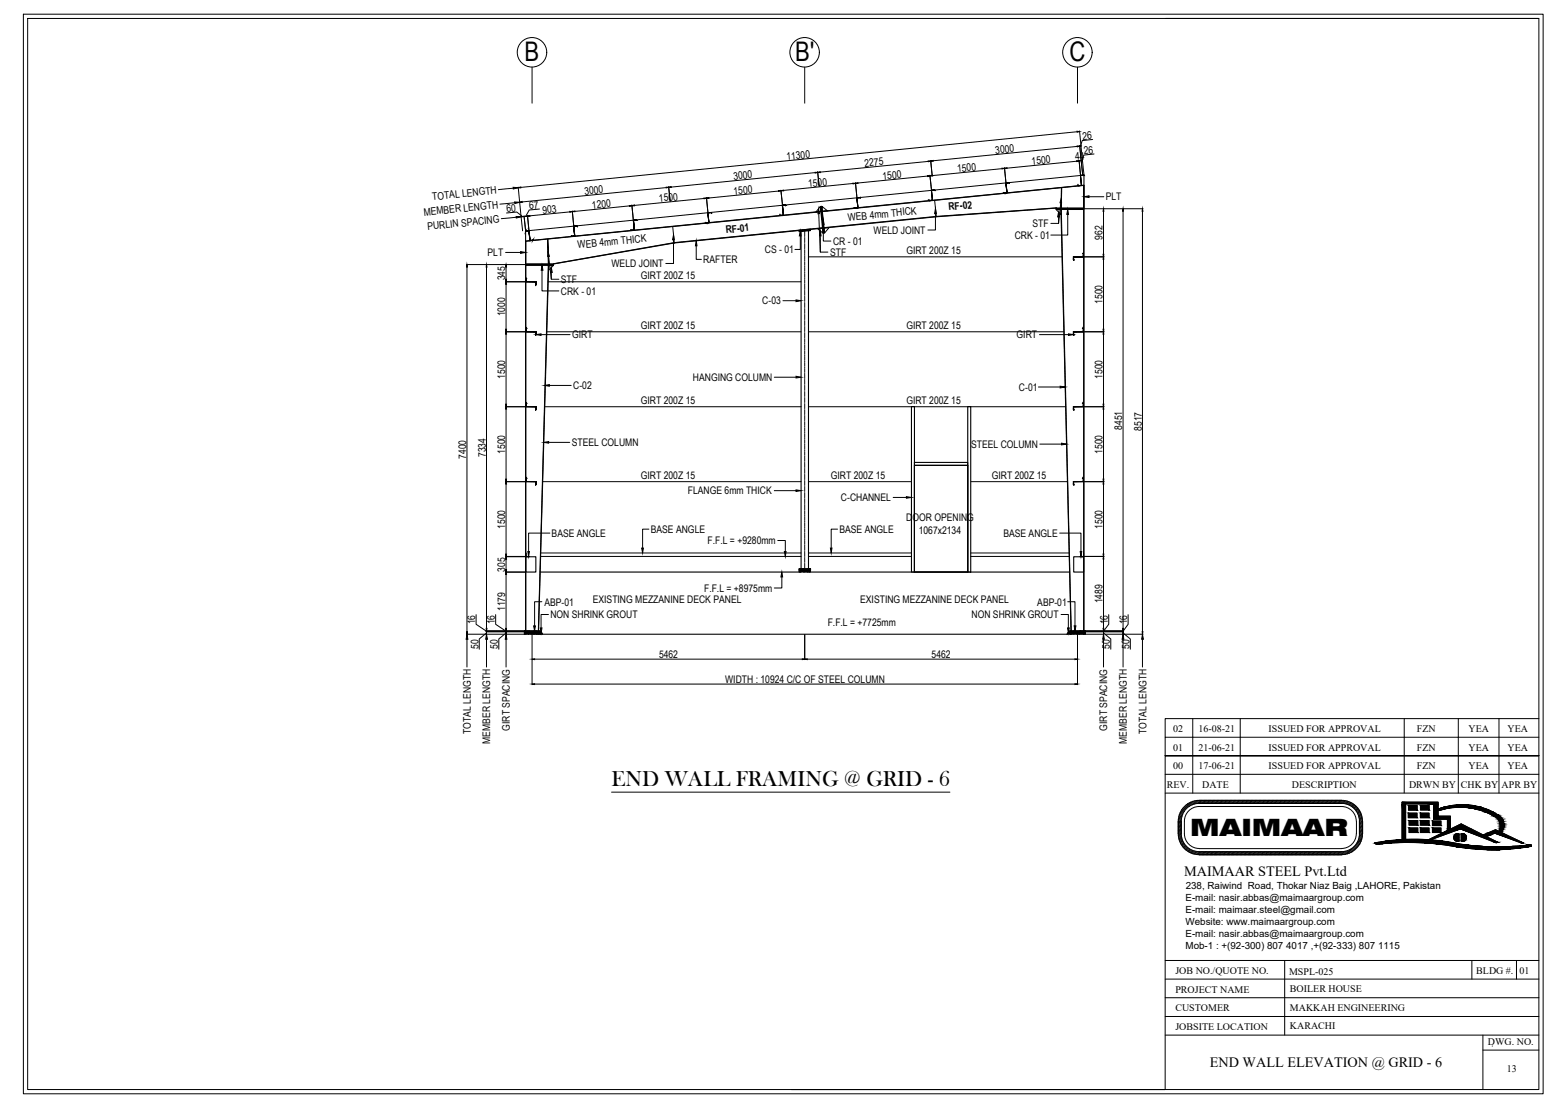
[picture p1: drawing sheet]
<svg xmlns="http://www.w3.org/2000/svg" width="420mm" height="297mm" viewBox="0 0 420 297" stroke-linecap="round" stroke-linejoin="round" font-family="sans-serif">
<defs><g id="words">
<g font-size="7.2">
<text x="140.9" y="16.3">B</text>
<text x="213.5" y="16.3">B'</text>
<text x="287.1" y="16.3">C</text>
</g>
<text font-size="6.4" x="319.5" y="224.2">MAIMAAR</text>
<text font-size="5.9" x="164.2" y="211">END WALL FRAMING @ GRID - 6</text>
<g font-size="3.8">
<text x="317.9" y="235.2">MAIMAAR STEEL Pvt.Ltd</text>
<text x="324.8" y="286.3">END WALL ELEVATION @ GRID - 6</text>
</g>
<g font-size="2.8">
<text x="267.3" y="41.2" transform="rotate(-6 267.3 41.2)">3000</text>
<text x="290.7" y="37.5" transform="rotate(-6 290.7 37.5)">26</text>
<text x="291.1" y="41.4" transform="rotate(-6 291.1 41.4)">26</text>
<text x="211.2" y="42.9" transform="rotate(-6 211.2 42.9)">11300</text>
<text x="232.2" y="44.7" transform="rotate(-6 232.2 44.7)">2275</text>
<text x="257.1" y="46.2" transform="rotate(-6 257.1 46.2)">1500</text>
<text x="277" y="44.2" transform="rotate(-6 277 44.2)">1500</text>
<text x="288.7" y="43.1" transform="rotate(-6 288.7 43.1)">44</text>
<text x="116.1" y="53.7" transform="rotate(-6 116.1 53.7)">TOTAL LENGTH</text>
<text x="157" y="52.3" transform="rotate(-6 157 52.3)">3000</text>
<text x="197" y="48.3" transform="rotate(-6 197 48.3)">3000</text>
<text x="197" y="52.2" transform="rotate(-6 197 52.2)">1500</text>
<text x="217.1" y="50.2" transform="rotate(-6 217.1 50.2)">1500</text>
<text x="237" y="48.2" transform="rotate(-6 237 48.2)">1500</text>
<text x="296.9" y="53.8">PLT</text>
<text x="113.8" y="57.9" transform="rotate(-6 113.8 57.9)">MEMBER LENGTH</text>
<text x="136.1" y="56.9" transform="rotate(-6 136.1 56.9)">60</text>
<text x="142.2" y="56.1" transform="rotate(-6 142.2 56.1)">67</text>
<text x="145.7" y="57.3" transform="rotate(-6 145.7 57.3)">903</text>
<text x="159" y="56" transform="rotate(-6 159 56)">1200</text>
<text x="177" y="54.2" transform="rotate(-6 177 54.2)">1500</text>
<text x="227.7" y="59.3" transform="rotate(-6 227.7 59.3)">WEB 4mm THICK</text>
<text x="254.7" y="56.5" transform="rotate(-6 254.7 56.5)">RF-02</text>
<text x="114.8" y="61.7" transform="rotate(-6 114.8 61.7)">PURLIN SPACING</text>
<text x="194.9" y="62.6" transform="rotate(-6 194.9 62.6)">RF-01</text>
<text x="223.7" y="65.7">CR - 01</text>
<text x="234.5" y="62.7">WELD JOINT</text>
<text x="272.4" y="64.1">CRK - 01</text>
<text x="277.2" y="61">STF</text>
<text x="296" y="64.3" transform="rotate(-90 296 64.3)">962</text>
<text x="130.9" y="68.7">PLT</text>
<text x="155.2" y="66.6" transform="rotate(-6 155.2 66.6)">WEB 4mm THICK</text>
<text x="164.2" y="71.7">WELD JOINT</text>
<text x="188.8" y="70.6">RAFTER</text>
<text x="205.4" y="67.9">CS - 01</text>
<text x="222.9" y="68.7">STF</text>
<text x="243.3" y="68.2">GIRT 200Z 15</text>
<text x="135.6" y="75.2" transform="rotate(-90 135.6 75.2)">345</text>
<text x="150.6" y="75.9">STF</text>
<text x="172.1" y="74.9">GIRT 200Z 15</text>
<text x="150.6" y="79.1">CRK - 01</text>
<text x="204.7" y="81.7">C-03</text>
<text x="296" y="81.6" transform="rotate(-90 296 81.6)">1500</text>
<text x="135.6" y="84.9" transform="rotate(-90 135.6 84.9)">1000</text>
<text x="172.1" y="88.3">GIRT 200Z 15</text>
<text x="243.3" y="88.3">GIRT 200Z 15</text>
<text x="153.6" y="90.8">GIRT</text>
<text x="272.9" y="90.8">GIRT</text>
<text x="135.6" y="101.7" transform="rotate(-90 135.6 101.7)">1500</text>
<text x="296" y="101.7" transform="rotate(-90 296 101.7)">1500</text>
<text x="153.9" y="104.4">C-02</text>
<text x="186" y="102.2">HANGING COLUMN</text>
<text x="273.6" y="104.9">C-01</text>
<text x="172.1" y="108.4">GIRT 200Z 15</text>
<text x="243.3" y="108.4">GIRT 200Z 15</text>
<text x="153.5" y="119.7">STEEL COLUMN</text>
<text x="301.3" y="115.4" transform="rotate(-90 301.3 115.4)">8451</text>
<text x="306.5" y="115.7" transform="rotate(-90 306.5 115.7)">8517</text>
<text x="125.2" y="123.1" transform="rotate(-90 125.2 123.1)">7400</text>
<text x="130.4" y="122.7" transform="rotate(-90 130.4 122.7)">7334</text>
<text x="135.6" y="121.8" transform="rotate(-90 135.6 121.8)">1500</text>
<text x="260.7" y="120.2">STEEL COLUMN</text>
<text x="296" y="121.8" transform="rotate(-90 296 121.8)">1500</text>
<text x="172.1" y="128.5">GIRT 200Z 15</text>
<text x="223.1" y="128.5">GIRT 200Z 15</text>
<text x="266.3" y="128.5">GIRT 200Z 15</text>
<text x="184.7" y="132.7">FLANGE 6mm THICK</text>
<text x="225.8" y="134.5">C-CHANNEL</text>
<text x="135.6" y="141.9" transform="rotate(-90 135.6 141.9)">1500</text>
<text x="174.7" y="143">BASE ANGLE</text>
<text x="225.4" y="143">BASE ANGLE</text>
<text x="243.3" y="139.9">DOOR OPENING</text>
<text x="246.6" y="143.2">1067x2134</text>
<text x="296" y="141.9" transform="rotate(-90 296 141.9)">1500</text>
<text x="148.1" y="144.1">BASE ANGLE</text>
<text x="190" y="146">F.F.L = +9280mm</text>
<text x="269.4" y="144.1">BASE ANGLE</text>
<text x="135.6" y="153.4" transform="rotate(-90 135.6 153.4)">305</text>
<text x="159.1" y="161.9">EXISTING MEZZANINE DECK PANEL</text>
<text x="189" y="158.7">F.F.L = +8975mm</text>
<text x="230.9" y="161.9">EXISTING MEZZANINE DECK PANEL</text>
<text x="296" y="161.9" transform="rotate(-90 296 161.9)">1489</text>
<text x="127.6" y="167.6" transform="rotate(-90 127.6 167.6)">16</text>
<text x="132.9" y="167.6" transform="rotate(-90 132.9 167.6)">16</text>
<text x="135.6" y="164" transform="rotate(-90 135.6 164)">1179</text>
<text x="146.1" y="162.5">ABP-01</text>
<text x="147.8" y="165.9">NON SHRINK GROUT</text>
<text x="222.2" y="168">F.F.L = +7725mm</text>
<text x="260.8" y="165.9">NON SHRINK GROUT</text>
<text x="278.5" y="162.5">ABP-01</text>
<text x="297.4" y="167.6" transform="rotate(-90 297.4 167.6)">16</text>
<text x="302.7" y="167.6" transform="rotate(-90 302.7 167.6)">16</text>
<text x="128.5" y="174.1" transform="rotate(-90 128.5 174.1)">50</text>
<text x="133.7" y="174.1" transform="rotate(-90 133.7 174.1)">50</text>
<text x="176.9" y="176.6">5462</text>
<text x="250.1" y="176.6">5462</text>
<text x="298" y="174.1" transform="rotate(-90 298 174.1)">50</text>
<text x="303.2" y="174.1" transform="rotate(-90 303.2 174.1)">50</text>
<text x="194.7" y="183.3">WIDTH : 10924 C/C OF STEEL COLUMN</text>
<text x="126.4" y="196.9" transform="rotate(-90 126.4 196.9)">TOTAL LENGTH</text>
<text x="136.9" y="196" transform="rotate(-90 136.9 196)">GIRT SPACING</text>
<text x="297.3" y="196" transform="rotate(-90 297.3 196)">GIRT SPACING</text>
<text x="307.8" y="196.9" transform="rotate(-90 307.8 196.9)">TOTAL LENGTH</text>
<text x="131.6" y="199.6" transform="rotate(-90 131.6 199.6)">MEMBER LENGTH</text>
<text x="302.5" y="199.6" transform="rotate(-90 302.5 199.6)">MEMBER LENGTH</text>
</g>
<g font-size="2.7">
<text x="315" y="196.5">02</text>
<text x="321.7" y="196.5">16-08-21</text>
<text x="340.6" y="196.5">ISSUED FOR APPROVAL</text>
<text x="380.4" y="196.5">FZN</text>
<text x="394.3" y="196.5">YEA</text>
<text x="404.7" y="196.5">YEA</text>
<text x="315" y="201.5">01</text>
<text x="321.7" y="201.4">21-06-21</text>
<text x="340.6" y="201.5">ISSUED FOR APPROVAL</text>
<text x="380.4" y="201.5">FZN</text>
<text x="394.3" y="201.5">YEA</text>
<text x="404.7" y="201.5">YEA</text>
<text x="315" y="206.5">00</text>
<text x="321.7" y="206.4">17-06-21</text>
<text x="340.6" y="206.5">ISSUED FOR APPROVAL</text>
<text x="380.4" y="206.5">FZN</text>
<text x="394.3" y="206.5">YEA</text>
<text x="404.7" y="206.5">YEA</text>
<text x="313.2" y="211.5">REV.</text>
<text x="322.8" y="211.5">DATE</text>
<text x="346.8" y="211.5">DESCRIPTION</text>
<text x="378.3" y="211.5">DRWN BY</text>
<text x="392.2" y="211.5">CHK BY</text>
<text x="403.2" y="211.5">APR BY</text>
<text x="315.6" y="261.4">JOB NO./QUOTE NO.</text>
<text x="346.1" y="261.7">MSPL-025</text>
<text x="396.3" y="261.5">BLDG #.</text>
<text x="408" y="261.5">01</text>
<text x="315.6" y="266.4">PROJECT NAME</text>
<text x="346.3" y="266.3">BOILER HOUSE</text>
<text x="315.6" y="271.4">CUSTOMER</text>
<text x="346.3" y="271.2">MAKKAH ENGINEERING</text>
<text x="315.6" y="276.4">JOBSITE LOCATION</text>
<text x="346.3" y="276.2">KARACHI</text>
<text x="399.5" y="280.5">DWG. NO.</text>
<text x="404.5" y="287.7">13</text>
</g>
<g font-size="2.6">
<text x="318.3" y="238.7">238, Raiwind Road, Thokar Niaz Baig ,LAHORE, Pakistan</text>
<text x="318.3" y="241.9">E-mail: nasir.abbas@maimaargroup.com</text>
<text x="318.3" y="245.1">E-mail: maimaar.steel@gmail.com</text>
<text x="318.3" y="248.3">Website: www.maimaargroup.com</text>
<text x="318.3" y="251.5">E-mail: nasir.abbas@maimaargroup.com</text>
<text x="318.3" y="254.6">Mob-1 : +(92-300) 807 4017 ,+(92-333) 807 1115</text>
</g>
</g></defs>
<!-- layer: Thin -->
<g fill="#000" stroke="#000" stroke-width=".27">
<path d="M137.8 50.2l1.3 .2-1.3 .3zM138.1 54.2l1.4 .1-1.3 .3zM138.6 58.1l1.3 .1-1.3 .3zM219.8 56l.2 1.3-.4 .1zM251.1 56l.3 1.3h-.5zM284.2 56.9l.2 1.3h-.5zM285 53.1v1.3h-.4zM286.7 56.2l.2 1.3h-.5zM291 52.8l1.4-.3v.5zM139.8 67.5l1.3 .2-1.3 .3zM145.5 71.2l.3 1.3h-.5zM147.1 67.5l.4 1.3h-.5z"/>
<path d="M148 71.8l.3 1.3h-.5zM180.8 63l.2 1.3h-.4zM186.9 64.6l.2 1.4h-.4zM214.9 62l.2 1.3h-.5zM220.2 61.9l.2 1.4h-.4zM221 58.9l.2 1.4h-.4zM143.9 89.8l1.4-.2v.4zM213.7 80.5l1.4 .2-1.4 .2zM286.9 89.6l1.3 .2-1.3 .2zM146 118.7l1.3-.2v.4zM146.1 103.4l1.4-.2v.4zM213.7 101l1.4 .2-1.4 .2z"/>
<path d="M284.6 103.6l1.4 .2-1.4 .3zM285 118.9l1.3 .3-1.3 .2zM213.7 131.4l1.4 .3-1.4 .2zM243.3 133.3l1.4 .2-1.4 .2zM141.7 148h.4l-.2 1.3zM172.3 147.1h.4l-.2 1.3zM209.9 153.5l.2 1.3h-.5zM210.6 148h.4l-.2 1.3zM222.9 147.1h.5l-.2 1.3zM290 148h.4l-.2 1.3zM125.4 170.2l.2 1.3h-.4zM130.6 170.2l.3 1.3h-.5z"/>
<path d="M135.9 170.2l.2 1.3h-.4zM143.3 167.9h.4l-.2 1.4zM145 168.5h.5l-.2 1.3zM286.6 168.5h.5l-.3 1.3zM288.4 167.9h.5l-.3 1.4zM296.3 170.2l.2 1.3h-.4zM301.5 170.2l.2 1.3h-.4zM306.7 170.2l.3 1.3h-.5z"/>
</g>
<g fill="none" stroke="#000" stroke-width=".27">
<path d="M137.8 50.5l-4 .4M138.2 54.4l-4 .4M138.6 58.3l-4 .4M219.8 57.4l.4 10.2h2.1M251.1 57.3v4.4h-2M284.2 58.2v1.7M284.8 54.4l-.6 5.5h-2.1M286.7 57.5v5.6h-4.6M292.4 52.8h3.9M135.7 67.7h4.1M145.5 72.5v5.6h4.5M147.3 68.8l.7 6.1h2"/>
<path d="M148 73.1v1.8M180.8 64.3v6.4h-2.1M186.9 66v3.6h1.4M214.9 63.3v3.6h-1.5M220.2 63.3v4.3M221 60.3v4.4h2.1M145.3 89.8h7.7M210.2 80.7h3.5M279.1 89.8h7.8M147.3 118.7h5.7M147.5 103.4h5.8M207.9 101.2h5.8"/>
<path d="M278.8 103.8h5.8M279.2 119.2h5.8M207.9 131.7h5.8M239.8 133.5h3.5M147.6 143h-5.7v5M174.2 142h-1.7v5.1M208.8 145h2v3M209.9 154.8v3h-2M224.8 142h-1.6v5.1M284.5 143h5.7v5M125.4 171.5v7.5M130.6 171.5v7.5"/>
<path d="M135.9 171.5v7.5M145.5 161.5h-2v6.4M147.2 164.9h-1.9v3.6M284.9 164.9h1.9v3.6M286.7 161.5h1.9v6.4M296.3 171.5v7.5M301.5 171.5v7.5M306.7 171.5v7.5"/>
</g>
<!-- layer: Outer Line -->
<g fill="none" stroke="#000" stroke-width=".3">
<path d="M220.4 56.7l-79.3 8 79.3-7.9M283.5 55.8l-32.1 2.4-33.8 3.4M283.5 55.8l-32.2 2.3-70.3 7-32.4 5.7 32.4-5.6 33.5-3.4M284.8 56.2l2.8 113.1M290.9 56.2v113.1M291 47v122.3M291 49.7l-70.2 7.1M291 49.7l-70.2 7M141.1 62v107.3M141.2 71.2v98.1M147.2 71.2l-2.7 98.1 2.8-98.1M215.1 62.1v90.5"/>
<path d="M217.1 61.9v90.7M244.7 109.1h.8v44.4h-.8zM259.8 109.1h.8v44.4h-.8zM245.5 124.9h14.3v28.6h-14.3zM245.5 124.1h14.3v.8h-14.3zM141.2 149.4h2.7v4.1h-2.7zM145 153.5h70.1M214.5 152.6h3.1v.2h-3.1zM217.1 153.5h70.1M288.3 149.4h2.6v4.1h-2.6zM140.8 169.5v.7h150.6v-.7M144.9 169.5l.8 .7"/>
<path d="M287.2 169.5l-.8 .7"/>
</g>
<!-- layer: Base Plate -->
<path d="M140.8 169.3h4.1v.2h-4.1zM287.2 169.3h4.2v.2h-4.2z" fill="none" stroke="#000" stroke-width=".27"/>
<!-- layer: CRK Plate -->
<path d="M283.5 55.8h7.5v.2h-7.5zM283.5 56h7.5v.2h-7.5zM141.1 70.8h7.5v.2h-7.5zM141.1 71h7.5v.2h-7.5z" fill="none" stroke="#000" stroke-width=".27"/>
<!-- layer: stifners -->
<path d="M220.2 55.4l.2 1.3-1.4 .2zM220.7 55.4l1.4 1.2-1.3 .1zM283.5 56.2h1.3l.1 1.4zM285 50.4l-.2 5.4zM147 64.2l.3 6.6zM147.3 71.2h1.3l-1.4 1.3zM219.5 61.3l1.3-.1 .2 1.4zM221.2 61.2l1.4-.2-1.2 1.5z" fill="none" stroke="#000" stroke-width=".27"/>
<!-- layer: PLT -->
<path d="M290.9 49.7l.1 6.1zM141.1 64.7l.1 6.1z" fill="none" stroke="#000" stroke-width=".27"/>
<!-- layer: Weld Joint -->
<path d="M250.9 53.8l.5 4.4M180.6 60.8l.4 4.4" fill="none" stroke="#000" stroke-width=".27"/>
<!-- layer: CR Plate -->
<path d="M220.2 55.4h.2l.8 7.1-.2 .1zM220.4 55.4h.3l.7 7.1h-.2z" fill="none" stroke="#000" stroke-width=".27"/>
<!-- layer: Roof Sheet1 -->
<path d="M291 47l-149.9 15" fill="none" stroke="#000" stroke-width=".27"/>
<!-- layer: Purlan -->
<g fill="#000" stroke="#000" stroke-width=".27">
<path d="M170.8 59l.2 .1zM170.9 59l.1 .1zM190.9 57l.1 .1zM210.9 55l.1 .1zM210.8 55l.2 .1zM250.8 51l.2 .1zM250.9 51l.1 .1zM290.8 47l.2 .1zM290.9 47l.1 .1zM141.2 62l-.1 .1zM141.4 74.7l-.1 .1zM143.1 64.3v.2z"/>
<path d="M154.8 60.6l.2 .1zM154.9 60.6l.1 .1zM290.8 68v.1zM141.4 88.1l-.1 .1zM290.8 88.1v.1zM141.4 108.2l-.1 .1zM290.8 108.2v.1zM141.4 128.3l-.1 .1zM290.8 128.3v.1z"/>
<path d="M170 59.1l.8-.1zM170 59.1l.9-.1z"/>
<path d="M170 59.1l.3 2.6zM170.1 59.1l.2 2.6z"/>
<path d="M189.4 59.7l.1 .1zM189.4 59.7l.1 .1z"/>
<path d="M189.5 59.8l.8-.1zM189.5 59.8l.8-.1z"/>
<path d="M190 57.1l.9-.1zM190 57.1l.9-.1z"/>
<path d="M190 57.1l.3 2.6zM190 57.1l.3 2.6z"/>
<path d="M209.4 57.7l.1 .1zM209.4 57.7l.1 .1z"/>
<path d="M210 55.1l.8-.1zM210 55.1l.9-.1z"/>
<path d="M210.1 55.1l.2 2.6zM210 55.1l.3 2.6z"/>
<path d="M209.5 57.8l.8-.1zM209.5 57.8l.8-.1z"/>
<path d="M229.4 55.7l.1 .1zM229.4 55.7l.1 .1z"/>
<path d="M229.5 55.8l.8-.1zM229.5 55.8l.8-.1z"/>
<path d="M230.1 53.1l.8-.1zM230.1 53.1l.8-.1z"/>
<path d="M230.1 53.1l.2 2.7zM230.1 53.1l.2 2.7z"/>
<path d="M230.9 53l.1 .1zM230.9 53l.1 .1z"/>
<path d="M249.4 53.7l.1 .1zM249.4 53.7l.2 .1z"/>
<path d="M249.5 53.8l.8-.1zM249.5 53.8l.8-.1z"/>
<path d="M250 51.1l.8-.1zM250.1 51.1l.8-.1z"/>
<path d="M250.1 51.1l.2 2.6zM250.1 51.1l.2 2.6z"/>
<path d="M269.4 51.7l.1 .1zM269.4 51.7l.2 .1z"/>
<path d="M269.6 51.8l.8-.1zM269.5 51.8l.9-.1z"/>
<path d="M270.1 49.1l.8-.1zM270.1 49.1l.8-.1z"/>
<path d="M270.1 49.1l.2 2.6zM270.1 49.1l.3 2.6z"/>
<path d="M270.9 49l.1 .1zM270.9 49l.1 .1z"/>
<path d="M289.4 49.7l.1 .1zM289.4 49.7l.2 .1z"/>
<path d="M290.1 47.1l.8-.1zM290.1 47.1l.8-.1z"/>
<path d="M290.1 47.1l.2 2.6zM290.1 47.1l.2 2.6z"/>
<path d="M289.5 49.8l.8-.1zM289.5 49.8l.8-.1z"/>
<path d="M141.2 74.8l.1 .8zM141.2 74.8l.1 .8z"/>
<path d="M141.3 75.6h2.6zM141.3 75.6h2.6z"/>
<path d="M141.2 62l.8-.1zM141.2 62l.8-.1z"/>
<path d="M142 61.9l.3 2.6zM142 61.9l.3 2.7z"/>
<path d="M142.3 64.6l.8-.1zM142.3 64.6l.8-.1z"/>
<path d="M143.8 76.5l.1-.1zM143.9 76.4l-.1 .1z"/>
<path d="M143.9 75.6v.8zM143.9 75.6v.8z"/>
<path d="M153.4 63.3l.1 .1zM153.4 63.3l.1 .1z"/>
<path d="M153.5 63.4l.8-.1zM153.5 63.4l.8-.1z"/>
<path d="M154 60.7l.8-.1zM154 60.7l.9-.1z"/>
<path d="M154 60.7l.3 2.6zM154.1 60.7l.2 2.6z"/>
<path d="M169.4 61.7l.1 .1zM169.4 61.7l.1 .1z"/>
<path d="M169.5 61.8l.8-.1zM169.5 61.8l.8-.1z"/>
<path d="M288.2 69.7l.1 .1zM288.2 69.7l.1 .1z"/>
<path d="M288.2 68.9v.8zM288.2 68.9v.8z"/>
<path d="M288.2 68.9h2.6zM288.2 68.9h2.6z"/>
<path d="M290.9 68.1l-.1 .8zM290.8 68.1v.8z"/>
<path d="M141.2 88.2l.1 .8zM141.2 88.2l.1 .8z"/>
<path d="M141.3 89h2.6zM141.3 89h2.6z"/>
<path d="M143.8 89.9l.1-.1zM143.9 89.8l-.1 .1z"/>
<path d="M143.9 89v.8zM143.9 89v.8z"/>
<path d="M288.2 89.8l.1 .1zM288.2 89.8l.1 .1z"/>
<path d="M288.2 89v.8zM288.2 89v.8z"/>
<path d="M288.2 89h2.6zM288.2 89h2.6z"/>
<path d="M290.9 88.2l-.1 .8zM290.8 88.2v.8z"/>
<path d="M141.2 108.3l.1 .8zM141.2 108.3l.1 .8z"/>
<path d="M141.3 109.1h2.6zM141.3 109.1h2.6z"/>
<path d="M143.8 110l.1-.1zM143.9 109.9l-.1 .1z"/>
<path d="M143.9 109.1v.8zM143.9 109.1v.8z"/>
<path d="M288.2 109.9l.1 .1zM288.2 109.9l.1 .1z"/>
<path d="M288.2 109.1v.8zM288.2 109.1v.8z"/>
<path d="M288.2 109.1h2.6zM288.2 109.1h2.6z"/>
<path d="M290.9 108.3l-.1 .8zM290.8 108.3v.8z"/>
<path d="M141.2 128.4l.1 .8zM141.2 128.4l.1 .8z"/>
<path d="M141.3 129.2h2.6zM141.3 129.2h2.6z"/>
<path d="M143.8 130.1l.1-.1zM143.8 130.1l.1-.1z"/>
<path d="M143.9 129.2v.8zM143.9 129.2v.8z"/>
<path d="M288.2 130l.1 .1zM288.2 130l.1 .1z"/>
<path d="M288.2 129.2v.8zM288.2 129.2v.8z"/>
<path d="M288.2 129.2h2.6zM288.2 129.2h2.6z"/>
<path d="M290.9 128.4l-.1 .8zM290.8 128.4v.8z"/>
</g>
<g fill="none" stroke="#000" stroke-width=".27">
<path d="M170 59.1h1h-.9l.2 2.7h-.8l.8-.1zM189.4 59.7l.1 .1zM190 57.1l1 .1-1-.1 .3 2.6-.8 .1 .8-.1zM191 57.1v.1M209.4 57.7l.1 .1-.1-.1M209.4 57.7h.1M210 55.1h1h-.9l.2 2.6-.8 .1 .8-.1zM229.4 55.7h.1M230.9 53l-.8 .1 .2 2.7-.9-.1M230.9 53l.1 .1-.1-.1M231 53.1h.1M249.4 53.7l.1 .1"/>
<path d="M249.4 53.7h.1M250 51.1h1h-.9l.2 2.7h-.8l.8-.1zM251 51.1h.1M269.4 51.7l.2 .1zM270.1 49.1h.9h-.9l.3 2.6-.8 .1 .7-.1zM271 49.1h.1M289.4 49.7h.1M289.5 49.8l-.1-.1 .2 .1M290.1 47.1h.9h-.9l.2 2.6-.7 .1 .7-.1zM291 47.1h.1M141.2 62l.8-.1 .3 2.6h.8l-.8 .1-.3-2.7-.9 .2zM141.4 74.7l-.1 .9h2.6h-2.7z"/>
<path d="M143.2 64.3l-.1 .2zM143.8 76.5l.1-.1-.1 .1M143.8 76.5h.1M143.9 75.6v.8v-.8M147.2 75.6h67.9M153.4 63.3l.1 .1zM154 60.7h1h-.9l.2 2.7zM154.3 63.3l-.8 .1h.8M169.4 61.7l.1 .1M217.1 68.9h68M288.2 69.7l.1 .1-.1-.1M288.2 68.9h2.7v-.8l-.2-.1 .1 .9h-2.6v.8"/>
<path d="M288.3 69.8h.1M141.4 88.1l-.1 .9h2.6h-2.7zM143.8 89.9l.1-.1-.1 .1M143.8 89.9h.1M143.9 89v.8v-.8M146.8 89h68.3M217.1 89h68.5M288.2 89h2.6v-.9l.1 .1v.8zM288.2 89.8l.1 .1-.1-.1M288.2 89v.8M288.3 89.9h.1M141.4 108.2l-.1 .9h2.6v.8v-.8h-2.7z"/>
<path d="M143.8 110l.1-.1-.1 .1M143.8 110h.1M146.2 109.1h68.9M217.1 109.1h69M288.2 109.9l.1 .1-.1-.1M288.2 109.1h2.7v-.8l-.1-.1v.9h-2.6v.8M288.3 110h.1M141.4 128.3l-.1 .9h2.6v.8v-.8h-2.7zM143.8 130.1l.1-.1-.1 .1M143.8 130.1h.1M145.7 129.2h69.4M217.1 129.2h27.6"/>
<path d="M260.6 129.2h26M288.2 130l.1 .1-.1-.1M288.2 129.2h2.7v-.8l-.1-.1v.9h-2.6v.8M288.3 130.1h.1"/>
</g>
<!-- layer: Dim1 -->
<g fill="none" stroke="#000" stroke-width=".27">
<path d="M289.2 35.3l-149.4 15M289.2 39.3l-38.7 3.8M289.8 35.1l1.2 11.8M289.9 39.1l.8 7.8M290.3 39.2h-.4h.4M293.3 37.4l-2.8 .3-.4 1.5M136 57.2l2.7-.3 1.6 1.2M139.1 50.2l1.2 11.7M140.7 58l.4 3.8M140.7 58.1l-.8 .1 .8-.1M141.6 58l-.9 .1 .9-.1M141.6 57.9l.4 3.9"/>
<path d="M144.8 56.1l-2.7 .2-.9 1.7M153 56.9l-10.7 1M153.6 56.6l.4 3.9M169 55.2l-14.7 1.5M169.6 55l.4 4M178.9 50.3l-38.7 3.9M179.5 50.1l.4 3.9M189 53.3l-18.7 1.8M189.7 53l.3 3.9M209 51.3l-18.7 1.8M209.6 51.1l.5 3.8M218.9 46.3l-38.7 3.9"/>
<path d="M219.5 46.1l.4 3.9M229 49.2l-18.7 1.9M229.7 49.1l.4 3.9M249 47.2l-18.7 1.9M249.2 43.3l-29 2.9M249.7 47l.4 4M249.9 43.1l.3 3.9M269 45.3l-18.7 1.8M269.7 45l.4 3.9M289 43.3l-18.6 1.8M289.7 43.1l.4 3.8M290.3 43.1l-.6 .1"/>
<path d="M290.6 43.1h-.3h.3M291.1 56h15.8M293.7 41.3l-2.7 .3-.5 1.5M296.3 56.7v11.5M301.5 56.7v111.9M306.7 56.7v112.8M125.2 71h15.8M125.4 71.7v97.8M130.6 71.7v96.9M135.7 75.6h5.3M135.9 71.7v3.2M135.9 76.3v12"/>
<path d="M291.1 68.9h5.3M296.3 69.6v18.7M135.7 89h5.3M135.9 89.7v18.8M291.1 89h5.3M296.3 89.7v18.8M135.7 109.1h5.3M135.9 109.8v18.8M291.1 109.1h5.3M296.3 109.8v18.8M135.7 129.2h5.3M135.9 129.9v18.8"/>
<path d="M291.1 129.2h5.3M296.3 129.9v18.8M135.7 149.3h5.3M135.7 153.5h5.3M135.7 149.4h5.3M135.9 150.1v2.7M135.9 154.1v14.5M291.1 149.3h5.3M296.3 150v18.6M125.2 170.2h10.2M127.8 164.9v2.6l2.8 1.9M130.5 169.3h10.5"/>
<path d="M130.5 169.5h10.5M130.6 169.3v.2v-.2M130.6 169.8l-1.9 1.7v2.7M130.6 169.5v.7v-.7M133.1 164.9v2.6l2.8 1.9M135.7 170.2h4.9M135.9 169.8l-2 1.7v2.7M135.9 169.5v.7v-.7M135.9 169.3v.2v-.2M142.8 170.3v13.4M143.5 176.9h71.9M216 170.3v6.7"/>
<path d="M216.7 176.9h71.9M289.3 170.3v13.4M291.1 169.3h10.5M291.1 169.5h10.5M291.5 170.2h4.9M296.3 169.8l1.9 1.7v2.7M296.3 169.5v.7v-.7M296.3 169.3v.2v-.2M296.7 170.2h10.2M297.7 164.9v2.6l-1.4 1.9M301.5 169.3v.2v-.2M301.5 169.8l2 1.7v2.7"/>
<path d="M301.5 169.5v.7v-.7M302.9 164.9v2.6l-1.4 1.9M143.5 183.6h145.1"/>
</g>
<g fill="#000" stroke="#000" stroke-width=".27">
<path d="M289.2 35.2l.6 .1-.6 .2zM289.2 39.2h.7l-.7 .2zM139.1 50.4l.7-.2v.2zM139.5 54.3l.7-.2v.2zM141.6 58l.7-.2v.2zM153 56.7l.6 .1-.6 .2zM153.6 56.8l.7-.2v.2zM169 55.2h.6l-.6 .2zM169.6 55.2l.7-.2v.2zM178.9 50.2h.6l-.6 .2zM179.5 50.2l.7-.1v.2zM189 53.1l.7 .1-.7 .1z"/>
<path d="M189.7 53.2l.6-.2v.2zM209 51.1l.7 .1-.7 .2zM209.7 51.2l.6-.2 .1 .2zM218.9 46.2l.7 .1-.7 .1zM219.6 46.3l.6-.2v.2zM229 49.1l.7 .1-.7 .2zM229.7 49.2l.6-.2v.2zM249 47.1l.7 .1-.7 .2zM249.2 43.2h.7l-.7 .2zM249.7 47.2l.6-.2 .1 .2zM249.9 43.2l.6-.1v.2zM269 45.1l.7 .1-.7 .1z"/>
<path d="M269.7 45.2l.7-.2v.2zM289 43.1l.7 .1-.7 .1zM296.3 56v.7h-.2zM301.5 56l.1 .7h-.2zM306.7 56l.1 .7h-.2zM125.4 71l.1 .7h-.2zM130.6 71l.1 .7h-.2zM135.9 75.6l.1 .7h-.3zM135.7 74.9h.3l-.1 .7zM135.9 71l.1 .7h-.3zM296.3 68.9v.7h-.2zM296.1 68.2h.2v.7z"/>
<path d="M135.9 89l.1 .7h-.3zM135.7 88.3h.3l-.1 .7zM296.3 89v.7h-.2zM296.1 88.3h.2v.7zM135.9 109.1l.1 .7h-.3zM135.7 108.5h.3l-.1 .6zM296.3 109.1v.7h-.2zM296.1 108.5h.2v.6zM135.9 129.2l.1 .7h-.3zM135.7 128.6h.3l-.1 .6zM296.3 129.2v.7h-.2zM296.1 128.6h.2v.6z"/>
<path d="M135.7 148.7h.3l-.1 .6zM135.9 153.5l.1 .6h-.3zM135.7 152.8h.3l-.1 .7zM135.9 149.4l.1 .7h-.3zM296.1 148.7h.2v.6zM296.3 149.3v.7h-.2zM125.3 169.5h.2l-.1 .7zM130.5 168.6h.2l-.1 .7zM135.7 168.6h.3l-.1 .7zM142.8 176.9l.7-.1v.2zM215.4 176.8l.6 .1-.6 .1zM216 176.9l.7-.1v.2z"/>
<path d="M288.6 176.8l.7 .1-.7 .1zM296.1 168.6h.2v.7zM301.4 168.6h.2l-.1 .7zM306.6 169.5h.2l-.1 .7zM142.8 183.6l.7-.1v.2zM288.6 183.5l.7 .1-.7 .1z"/>
</g>
<!-- layer: HATCH -->
<g fill="none" stroke="#000" stroke-width=".27">
<path d="M214.5 152.8h3.1v.7h-3.1zM214.6 153.3h.1M214.6 152.9h.1M214.7 153h.1M214.7 153.2h.1M214.7 153.4h.1M214.8 153.4h.1M214.8 153h.1M214.9 152.9h.1M214.9 153.2h.1M214.9 153.4h.1M215 152.8h.1"/>
<path d="M215 153.2h.1M215 152.9h.1M215 153.4h.1M215.1 153.1h.1M215.1 153.3h.1M215.2 153h.1M215.2 153.2h.1M215.3 152.8h.1M215.3 153.1h.1M215.4 152.9h.1M215.4 153.1h.1M215.4 153.3h.1"/>
<path d="M215.4 153.2h.1M215.5 153h.1M215.5 153.3h.1M215.6 152.8v.1M215.6 152.9h.1M215.6 153.2h.1M215.7 152.8h.1M215.7 153h.1M215.7 153.3h.1M215.7 152.9h.1M215.7 153.1h.1M215.8 153.5h.1"/>
<path d="M215.8 153.2h.1M215.8 153.3h.1M215.8 153.4v.1M215.9 153h.1M215.9 153.2l-.1 .1M215.9 153.2h.1M216 153h.1M216 153.2h.1M216 153.3h.1M216 153.5h.1M216.1 153h.1M216.2 153.5h.1"/>
<path d="M216.2 153.2h.1M216.2 153h.1M216.3 153h.1M216.3 153.3h.1M216.3 153.2h.1M216.4 153h.1M216.4 153.2h.1M216.4 153.4h.1M216.4 153.2l-.1 .1M216.5 153.4h.1M216.5 153h.1M216.6 153h.1"/>
<path d="M216.6 153.1h.1M216.6 153.4h.1M216.7 152.9h.1M216.7 153.1h.1M216.7 153.4h.1M216.8 153.5h.1M216.8 152.9h.1M216.8 153.1h.1M216.8 153h.1M216.8 153.3v.1M216.8 153.4h.1M216.9 153.3h.1"/>
<path d="M216.9 153.1h.1M216.9 152.9h.1M216.9 153h.1M217 152.9h.1M217 153.3h.1M217 153.1h.1M217 153.1v.1M217.1 152.9h.1M217.1 153.1h.1M217.1 153.3h.1M217.1 153h.1M217.2 153h.1"/>
<path d="M217.2 152.8h.1M217.2 152.9h.1M217.3 153.4h.1M217.3 153.3h.1M217.3 153.1h.1M217.3 152.8h.1M217.4 153h.1M217.4 153.2h.1M217.4 153.3h.1M217.5 152.8h.1M217.5 153h.1M217.5 153.3h.1"/>
<path d="M140.8 169.9h.1M140.8 170.2h.1M140.8 169.7h.1M140.9 169.7h.1M140.9 169.6h.1M140.9 170h.1M140.9 170.1h.1M141.1 169.9h.1M141.1 170.1h.1M141.1 169.8v.1M141.2 169.9h.1M141.2 170.1h.1"/>
<path d="M141.2 169.7h.1M141.2 170h.1M141.2 170l-.1 .1M141.2 170v.1M141.2 169.6h.1M141.3 170h.1M141.3 169.9h.1M141.3 170.1h.1M141.3 169.9v.1M141.4 169.6h.1M141.4 169.9h.1M141.5 170.1h.1"/>
<path d="M141.5 169.8h.1M141.5 169.6h.1M141.6 170.1h.1M141.6 169.9h.1M141.7 169.6h.1M141.7 170h.1M141.7 170.1h.1M141.8 170h.1M141.8 169.7h.1M141.9 169.6h.1M141.9 169.8h.1M141.9 170h.1"/>
<path d="M141.9 170.1h.1M141.9 169.7h.1M141.9 170.1l-.1 .1M142 170h.1M142.1 169.5h.1M142.1 169.8h.1M142.1 169.9h.1M142.1 169.9v.1M142.2 170h.1M142.2 169.5h.1M142.2 169.8h.1M142.3 169.6h.1"/>
<path d="M142.3 170.1h.1M142.3 169.7h.1M142.3 170h-.1M142.4 169.5h.1M142.5 169.8h.1M142.5 169.5h.1M142.5 170h.1M142.6 170h.1M142.6 169.7h.1M142.6 169.9h.1M142.6 170.1h.1M142.6 169.6h.1"/>
<path d="M142.7 169.6h.1M142.7 170.1h.1M142.8 169.7h.1M142.8 169.9h.1M142.8 170.1h.1M142.8 169.8h.1M142.8 170h.1M142.9 169.7h.1M142.9 169.9h.1M142.9 170.1h.1M142.9 169.6h.1M142.9 169.5h.1"/>
<path d="M143 169.7h.1M143 169.9h.1M143 170.1h.1M143.1 170l-.1 .1M143.1 169.5h.1M143.1 170h.1M143.2 169.6h.1M143.2 170.1h.1M143.2 169.8h.1M143.2 170h.1M143.2 169.7h.1M143.3 169.5l-.1 .1"/>
<path d="M143.4 169.7h.1M143.4 169.6h.1M143.4 170.1h.1M143.4 169.5v.1M143.4 169.8h.1M143.5 169.9h.1M143.5 170.1h.1M143.6 169.6h.1M143.6 169.8h.1M143.6 170h.1M143.6 170.1h.1M143.6 169.5h.1"/>
<path d="M143.7 170h.1M143.7 169.6h.1M143.7 169.7h.1M143.7 170.1h.1M143.8 169.8h.1M143.8 169.5h.1M143.9 169.8h.1M143.9 169.6h.1M143.9 169.5h.1M143.9 170h.1M143.9 170.1h.1M144 170.1h.1"/>
<path d="M144 169.5h.1M144.1 170h.1M144.1 169.7h.1M144.1 170.1h.1M144.2 170.1h.1M144.2 169.7h.1M144.2 169.9h.1M144.3 169.7h.1M144.3 170.1h.1M144.3 169.8h.1M144.3 169.6h.1M144.4 169.6v.1"/>
<path d="M144.4 169.6h.1M144.4 169.7h.1M144.5 169.7h.1M144.5 170.1h.1M144.5 169.9h.1M144.6 169.7h.1M144.6 169.9h.1M144.6 170.1h.1M144.6 169.8h.1M144.7 170.1h.1M144.7 169.7h.1M144.7 169.9h.1"/>
<path d="M144.8 170.1h.1M144.8 169.8h.1M144.8 170.2h.1M144.8 169.7h.1M144.9 169.8h.1M144.9 170.1h.1M144.9 169.9h.1M145 170.2h.1M145 169.6h.1M145 170.1h.1M145.1 169.8h.1M145.1 170.2h.1"/>
<path d="M145.2 170.1h.1M145.3 170h.1M145.3 169.9h.1M145.4 170.1h.1M145.4 170h.1M145.6 170.1h.1M286.6 170.1h-.1M286.7 170h.1M286.8 170.1h.1M286.8 170h.1M286.9 169.9h.1M286.9 169.8h.1"/>
<path d="M287 169.7h.1M287 169.9h.1M287.1 170h.1M287.2 169.5h.1M287.2 169.8h.1M287.2 170h.1M287.2 169.7h.1M287.2 169.7v.1M287.3 170.2h.1M287.3 170.1v.1M287.4 170.2h.1M287.4 169.5h.1"/>
<path d="M287.4 170h.1M287.4 170.1v.1M287.5 170.1h.1M287.5 169.5h.1M287.5 169.7h.1M287.5 170h.1M287.5 169.9h.1M287.6 169.9h.1M287.6 170.2h.1M287.7 169.6h.1M287.7 169.8h.1M287.7 170.1h.1"/>
<path d="M287.8 169.5h.1M287.8 170h.1M287.8 170.1h.1M287.8 169.7h.1M287.8 169.9h.1M287.8 169.6h.1M287.9 169.8h.1M287.9 169.5v.1M288 170h.1M288 169.9h.1M288 170.1h.1M288 169.9v.1"/>
<path d="M288.1 169.7h.1M288.1 169.6h.1M288.1 169.5h.1M288.1 170.1h.1M288.1 170h.1M288.2 169.6h.1M288.2 169.9h.1M288.2 170.1h.1M288.2 169.8h.1M288.3 169.8h.1M288.3 170.1h.1M288.3 169.9h.1"/>
<path d="M288.4 169.6h.1M288.4 170.1h.1M288.5 169.8h.1M288.5 169.5h.1M288.5 170h.1M288.5 169.6h.1M288.5 170.1h.1M288.5 169.7h.1M288.6 170h.1M288.6 169.7h.1M288.6 169.9h.1M288.7 169.5h.1"/>
<path d="M288.7 169.9h.1M288.7 169.8l-.1 .1M288.7 169.8h.1M288.8 169.6h.1M288.8 170h.1M288.9 169.5h.1M288.9 169.8h.1M288.9 170h.1M289 169.9h.1M289 170.1h.1M289.1 169.9h.1M289.1 169.5h.1"/>
<path d="M289.2 169.7h.1M289.2 169.9h.1M289.2 170.2h.1M289.2 169.6h.1M289.2 170h.1M289.2 170.1h.1M289.3 169.7h.1M289.4 170.1h.1M289.4 169.7l-.1 .1M289.4 169.9h.1M289.4 170h.1M289.5 169.8h.1"/>
<path d="M289.5 169.7h.1M289.5 169.9h.1M289.5 170.1h.1M289.6 169.6h.1M289.6 169.8h.1M289.7 170.1h.1M289.7 169.9l-.1 .1M289.7 169.9v.1M289.7 170h.1M289.8 170h.1M289.8 169.8h.1M289.8 170.1h.1"/>
<path d="M289.9 169.6h.1M289.9 169.8h.1M289.9 170.1h.1M290 169.8h.1M290 169.5h.1M290 169.6h.1M290.1 170.1h.1M290.1 170h.1M290.2 169.5h.1M290.2 169.8h.1M290.2 170h.1M290.3 169.6h.1"/>
<path d="M290.3 170.1h.1M290.4 169.7h.1M290.4 170.1h.1M290.4 169.5h.1M290.4 169.8h.1M290.5 169.5h.1M290.5 170h.1M290.5 169.8h.1M290.6 170.1h.1M290.6 169.5h.1M290.6 169.8h.1M290.6 169.7h.1"/>
<path d="M290.7 169.7h.1M290.7 170h.1M290.8 169.6h.1M290.8 170h.1M290.8 170.1h.1M290.8 169.9v.1M290.8 169.7h.1M290.9 169.9h.1M290.9 170.2h.1M290.9 169.7h.1M290.9 169.8h.1M291 169.7h.1"/>
<path d="M291 170.1h.1M291 169.6h.1M291.1 169.7h.1M291.1 170.1h.1M291.1 169.5h.1M291.2 170.1h.1M291.2 170h.1M291.3 169.7h.1M291.3 169.9h.1M291.4 170.1h.1"/>
</g>
<!-- layer: COLUMN -->
<path d="M141.2 148.4v.9l1 .1h-1zM145.1 149.3h70M145.2 148.4h69.9M217.1 149.3h27.6M217.1 148.4h27.6M260.6 149.3h26.4M260.6 148.4h26.4M290 149.3h.9v-.9v1z" fill="none" stroke="#000" stroke-width=".27"/>
<!-- layer: Grid -->
<g fill="none" stroke="#000" stroke-width=".27">
<path d="M142.8 18v9.7M216 18v9.7M289.3 18v9.7M216 62.1v1.1M216 63.5v.2M216 63.8v1.1M216 65.1v.1M216 65.4v1.1M216 66.6v.2M216 67.1v.9M216 68.2v.3M216 68.6v1"/>
<path d="M216 69.8v.2M216 70.2v1M216 71.4v.2M216 71.8v1M216 73v.2M216 73.4v1M216 74.6v.2M216 75v1M216 76.2v.2M216 76.6v1M216 77.8v.2M216 78.2v1"/>
<path d="M216 79.4v.2M216 79.8v1M216 81v.2M216 81.4v1M216 82.6v.2M216 83v.9M216 84.2v.2M216 84.5v1.1M216 85.7v.2M216 86.1v1M216 87.3v.2M216 87.7v1"/>
<path d="M216 88.9v.2M216 89.3v1M216 90.5v.2M216 90.9v1M216 92.1v.2M216 92.5v1M216 93.7v.2M216 94.1v1M216 95.3v.2M216 95.7v1M216 96.9v.2M216 97.3v1"/>
<path d="M216 98.5v.2M216 98.9v1M216 100.1v.1M216 100.5v1M216 101.6v.3M216 102.1v.9M216 103.3v.2M216 103.6v1M216 104.9v.1M216 105.2v1M216 106.4v.2M216 106.8v1"/>
<path d="M216 108v.2M216 108.4v1M216 109.6v.2M216 110v1M216 111.2v.2M216 111.6v1M216 112.8v.2M216 113.2v1M216 114.4v.2M216 114.8v1M216 116v.2M216 116.4v1"/>
<path d="M216 117.6v.2M216 118v1M216 119.2v.2M216 119.5v1.1M216 120.8v.1M216 121.2v.9M216 122.3v.3M216 122.7v1M216 124v.1M216 124.3v1M216 125.5v.2M216 125.9v1"/>
<path d="M216 127.1v.2M216 127.5v1M216 128.7v.2M216 129.1v1M216 130.3v.2M216 130.7v1M216 131.9v.2M216 132.3v1M216 133.5v.2M216 133.9v1M216 135.1v.2M216 135.5v1"/>
<path d="M216 136.7v.2M216 137.1v.9M216 138.3v.2M216 138.6v1.1M216 139.9v.1M216 140.3v1M216 141.4v.2M216 141.9v.9M216 143v.3M216 143.4v1M216 144.6v.2M216 145v1"/>
<path d="M216 146.2v.2M216 146.6v1M216 147.8v.2M216 148.2v1M216 149.4v.2M216 149.8v1M216 151v.2M216 151.4v1.2"/>
<circle cx="142.8" cy="14" r="4"/>
<circle cx="216" cy="14" r="4"/>
<circle cx="289.3" cy="14" r="4"/>
</g>
<!-- layer: CS Plate -->
<path d="M214.5 61.8l3-.3 .1 .2-3.1 .3zM214.5 62l3.1-.3v.2l-3.1 .3z" fill="none" stroke="#000" stroke-width=".27"/>
<!-- layer: 0 -->
<g fill="none" stroke="#000" stroke-width=".27">
<path d="M6.3 3.8h408v289.7h-408zM7.4 5h405.7v287.4h-405.7zM312.8 5h100.3M320.2 192.8v20M333 192.8v20M377 192.8v20M391.5 192.8v20M402.4 192.8v20M413.1 197.8h-100.3v5M413.1 192.8h-100.3v5M312.8 202.8h100.3h-100.3v89.6M312.8 202.8h100.3h-100.3"/>
<path d="M312.8 212.8h100.3M312.8 207.8h100.3M377.4 215.8v9.5M378.1 218.2h2.3v1.2h-2.3zM378.1 216.2h2.4v1.2h-2.4zM381.3 218.2h2.3v1.2h-2.3zM381.4 216.1h2.3v1.2h-2.3zM384.9 216v3.8h3.7v3M386.1 217.5a18.6 18.6 0 0 1 15.8 1.9M386.1 217.1a17.6 17.6 0 0 1 17 2.3 3 3 0 0 1-.1 3.9M401.9 219.5l.6 .9 .3 1-.3 1.7M369.1 226.2l.9 .3a73.6 73.6 0 0 1 21.6 .8"/>
<path d="M369.1 226.2a57.5 57.5 0 0 1 22.5 .2M378.3 220.2h2.3v1.2h-2.3zM378.3 222.2h2.3v1.2h-2.3zM381.3 220.2h2.3v1.2h-2.3zM381.3 222.2h2.3v1.2h-2.3zM383.5 225.3l8.8-4.2 9.8 4.9-.4 .1M384 225.3l8.1-2.9 9.6 3.7M384.6 222.2h2.3v1.2h-2.3zM384.6 220.3h2.3v1.2h-2.3zM388.5 222.9l.9-.4v-3.5h-3.3v-3.7h-9.7v10M391.6 226.4a68.1 68.1 0 0 0 19.4 .3M391.7 223.8v1.9"/>
<path d="M391.7 223.7a1.04 1.04 0 0 0-1.4 1 1.04 1.04 0 0 0 1.4 .9M392.3 223.7a1.04 1.04 0 0 1 1.4 1 1.04 1.04 0 0 1-1.4 .9M392.3 223.8v1.9M398.2 224l3.3-1.4 7.5 3.6h-.5l-7.2-2.6-2.2 .9M401.7 226.1h.1M411 226.6v.5a58.4 58.4 0 0 1-19.4 .2M312.8 257.7h100.3M344.9 257.7v20M395.2 257.7v5M407.1 257.7v5M312.8 277.7h100.3M312.8 267.7h100.3"/>
<path d="M312.8 262.7h100.3M312.8 272.8h100.3M398.1 277.7v14.7M212.4 292.4h100.4h-100.4M398.1 281.8h15M400.7 280.7h-.1"/>
</g>
<g fill="#000" stroke="#000" stroke-width=".27">
<path d="M376.4 215.8h1v9.5zM376.4 215.3h9.7zM386.1 217.4h.5zM391 216h3.1zM369.5 226.5h.5zM369.6 226.5h.4zM369.6 226.5h.2zM377.5 225.3h3.9zM388.6 222.5h.8l-.5 .2zM384.1 225.3l4.8-2.6h2.4zM391.2 225.7h.3zM392.1 222.4h2.8l7.2 3.6z"/>
<path d="M389.5 222.4l2.8-1.3 2.6 1.3zM392.5 223.7h.3zM397.2 227.9h6.8zM399.3 223.6h2l-1.2 .4zM401.3 223.6h2.2l5.5 2.6zM399.3 223.6l2.2-1 2 1zM402.6 222.9h.7l-.1 .2zM409.7 226.8h1.4z"/>
<path d="M376.4 215.8v9.5h1zM376.4 225.3h1z"/>
<path d="M378.1 218.2l2.3 1.2v-1.2zM378.1 218.2l2.3 1.2h-2.3z"/>
<path d="M378.1 216.2l2.4 1.2v-1.2zM378.1 216.2l2.4 1.2h-2.4z"/>
<path d="M381.4 216.1l2.3 1.2v-1.2zM381.4 216.1l2.3 1.2h-2.3z"/>
<path d="M381.4 218.2l2.3 1.2v-1.2zM381.4 218.2l2.3 1.2h-2.3z"/>
<path d="M376.4 215.3l9.7 .5v-.5zM376.4 215.3l9.7 .5h-9.7z"/>
<path d="M384.9 215.8l1.2 .2v-.2zM384.9 215.8l1.2 .2h-1.2z"/>
<path d="M384.9 216l1.2 3v-3zM384.9 216l1.2 3h-1.2z"/>
<path d="M386.1 217.1l.5 .3 1-.3zM386.1 217.1l.5 .3h-.5z"/>
<path d="M386.1 217.1h1.6zM386.1 217.1h1.5z"/>
<path d="M387.1 216.8l.6 .3 1.6-.3zM386.1 217.1l1-.3 .6 .3z"/>
<path d="M384.9 219l4.5 .8v-.8zM384.9 219l4.5 .8h-4.5z"/>
<path d="M388.6 219.8l.8 2.7v-2.7zM388.6 219.8l.8 2.7h-.8z"/>
<path d="M387.5 216.7h3.4zM387.1 216.8h2.2z"/>
<path d="M387.6 216.6h3.6zM387.6 216.6l3.3 .1z"/>
<path d="M387.6 216.6h5zM387.6 216.6h3.6z"/>
<path d="M391 216h3.4zM390.9 216h3.5z"/>
<path d="M390.9 216l5 .2-1.5-.2zM389.4 216.2l1.5-.2 5 .2z"/>
<path d="M389.4 216.2h6.7zM389.2 216.2h6.9z"/>
<path d="M389.2 216.2l8.3 .4-1.4-.4zM387.7 216.6l1.5-.4 8.3 .4z"/>
<path d="M387.7 216.6h10zM387.6 216.6h10.1z"/>
<path d="M392.6 216.6h5.1zM392.6 216.6h5.1z"/>
<path d="M392.8 216.6l5.2 .1zM392.8 216.6l5.2 .1z"/>
<path d="M394.2 216.7l4.6 .3-.8-.3zM394.2 216.7l4.6 .3h-3z"/>
<path d="M395.8 217l3.5 .2-.5-.2zM395.8 217l3.5 .2h-2.7z"/>
<path d="M396.6 217.2l3.2 .2-.5-.2zM396.6 217.2l3.2 .2h-2.4z"/>
<path d="M397.4 217.4l3.5 .5-1.1-.5zM397.4 217.4l3.5 .5h-2.1z"/>
<path d="M398.8 217.9l2.2 .1zM398.8 217.9l2.2 .1z"/>
<path d="M399 218l3.2 .7-1.2-.7zM399 218l3.2 .7h-1.7z"/>
<path d="M400.5 218.7h1.8zM400.5 218.7h1.8z"/>
<path d="M400.6 218.7l2.2 .4-.5-.4zM400.6 218.7l2.2 .4h-1.6z"/>
<path d="M401.2 219.1l1.9 .4-.3-.4zM401.2 219.1l1.9 .4h-1.2z"/>
<path d="M401.9 219.5h1.3zM401.9 219.5h1.3z"/>
<path d="M402 219.5l1.4 .4-.2-.4zM402 219.5l1.4 .4h-1.1z"/>
<path d="M402.3 219.9l1.2 .1zM402.3 219.9l1.2 .1z"/>
<path d="M369.4 226.4h1.1zM369.4 226.4l.6 .1zM369.5 226.5h.5z"/>
<path d="M369.3 226.4h1.9zM369.3 226.4h1.2z"/>
<path d="M369.2 226.3h3zM369.2 226.3l2 .1z"/>
<path d="M369.2 226.2h3.9zM369.2 226.2l3 .1z"/>
<path d="M369.1 226.2h4.5zM369.1 226.2h4z"/>
<path d="M369.9 226.1h6.2zM369.1 226.2h4.5z"/>
<path d="M370 226.1h9.3zM369.9 226.1h6.2z"/>
<path d="M378.3 220.2l2.3 1.2v-1.2zM378.3 220.2l2.3 1.2h-2.3z"/>
<path d="M378.3 222.2l2.3 1.2v-1.2zM378.3 222.2l2.3 1.2h-2.3z"/>
<path d="M377.5 225.3h5.7zM376.5 225.3h6.7z"/>
<path d="M376.5 225.3l8 .1zM374.7 225.4h9.8z"/>
<path d="M381.4 220.2l2.3 1.2v-1.2zM381.4 220.2l2.3 1.2h-2.3z"/>
<path d="M381.4 222.2l2.3 1.2v-1.2zM381.4 222.2l2.3 1.2h-2.3z"/>
<path d="M374.7 225.4l11.4 .2zM373.6 225.6h12.5z"/>
<path d="M373.6 225.6l13.8 .1-1.3-.1zM371.9 225.7l1.7-.1 13.8 .1z"/>
<path d="M384.6 220.3l2.3 1.2v-1.2zM384.6 220.3l2.3 1.2h-2.3z"/>
<path d="M384.6 222.2l2.3 1.2v-1.2zM384.6 222.2l2.3 1.2h-2.3z"/>
<path d="M371.9 225.7l16.9 .2-1.4-.2zM370.7 225.9l1.2-.2 16.9 .2z"/>
<path d="M388.6 222.5v.2h.3zM388.6 222.7h.3l-.3 .1z"/>
<path d="M370.7 225.9l18.8 .2zM370 226.1h19.5z"/>
<path d="M383.5 225.3h.6l4.8-2.6zM383.5 225.3h.6z"/>
<path d="M379.3 226.1h10.8zM379.3 226.1h10.8z"/>
<path d="M382.4 226.1l9.1 .3-1.4-.3zM382.4 226.1l9.1 .3h-6z"/>
<path d="M385.5 226.4h6.1zM385.5 226.4h6.1z"/>
<path d="M391.3 223.7h.2zM391.2 223.7h.3z"/>
<path d="M391.2 223.7h.3zM391.1 223.7h.4z"/>
<path d="M391.1 223.7l.6 .1zM391 223.8h.7z"/>
<path d="M391.1 225.7h.4zM391.1 225.7h.4z"/>
<path d="M385.7 226.4l8.6 .4-2.7-.4zM385.7 226.4l8.6 .4h-5.8z"/>
<path d="M391 223.8h.7zM390.9 223.8h.8z"/>
<path d="M390.9 223.8l.8 .1zM390.8 223.9h.9z"/>
<path d="M390.8 223.9l.9 .1zM390.6 224h1.1z"/>
<path d="M390.6 224l1.1 .2zM390.6 224l1.1 .2h-1.2z"/>
<path d="M390.5 224.2l1.2 .1v-.1zM390.5 224.2l1.2 .1h-1.3z"/>
<path d="M390.4 224.3l1.3 .2v-.2zM390.4 224.3l1.3 .2h-1.4z"/>
<path d="M390.3 224.5l1.4 .2v-.2zM390.3 224.5l1.4 .2h-1.4z"/>
<path d="M390.3 224.7l1.4 .2v-.2zM390.3 224.7l1.4 .2h-1.4z"/>
<path d="M390.3 224.9l1.4 .2v-.2zM390.3 224.9l1.4 .2h-1.3z"/>
<path d="M390.4 225.1l1.3 .2v-.2zM390.4 225.1l1.3 .2h-1.2z"/>
<path d="M390.5 225.3l1.2 .1zM390.5 225.3l1.2 .1z"/>
<path d="M390.6 225.4l1.1 .2zM390.6 225.4l1.1 .2z"/>
<path d="M390.8 225.6l.9 .1zM390.8 225.6l.9 .1z"/>
<path d="M390.9 225.7h.8zM390.9 225.7h.8z"/>
<path d="M391 225.7h.7zM391 225.7h.5z"/>
<path d="M389.4 222.5h2.5zM389.4 222.5h2.5z"/>
<path d="M389.4 222.5l1.9 .2 .6-.2zM388.9 222.7l.5-.2 1.9 .2z"/>
<path d="M389.5 222.4h2.6zM389.4 222.5h2.5z"/>
<path d="M392.1 222.4l9.2 3.6h.8zM401.3 226h.8z"/>
<path d="M392.5 225.7l.2 .1zM392.5 225.7h.3z"/>
<path d="M392.5 225.7h.3zM392.5 225.7h.4z"/>
<path d="M392.5 223.7h.4zM392.5 223.7h.4z"/>
<path d="M392.5 223.7l.5 .1zM392.3 223.8h.7z"/>
<path d="M392.3 225.7h.7zM392.3 225.7h.8z"/>
<path d="M392.3 225.7h.7zM392.3 225.7h.6z"/>
<path d="M392.3 223.8h.8zM392.3 223.8h.8z"/>
<path d="M392.3 223.8l.9 .1zM392.3 223.8l.9 .1z"/>
<path d="M392.3 223.9l1.1 .1zM392.3 223.9l1.1 .1z"/>
<path d="M392.3 225.6h.9zM392.3 225.6l.8 .1z"/>
<path d="M392.3 224l1.2 .2zM392.3 224l1.2 .2z"/>
<path d="M392.3 225.4h1.1zM392.3 225.4l.9 .2z"/>
<path d="M392.3 224.2l1.3 .1-.1-.1zM392.3 224.2l1.3 .1h-1.3z"/>
<path d="M392.3 225.3h1.2zM392.3 225.3l1.1 .1z"/>
<path d="M392.3 224.3l1.4 .2-.1-.2zM392.3 224.3l1.4 .2h-1.4z"/>
<path d="M392.3 225.1l1.2 .2 .1-.2zM392.3 225.1l1.2 .2h-1.2z"/>
<path d="M392.3 224.5l1.4 .2v-.2zM392.3 224.5l1.4 .2h-1.4z"/>
<path d="M392.3 224.7l1.4 .2v-.2zM392.3 224.7l1.4 .2h-1.4z"/>
<path d="M392.3 224.9l1.3 .2 .1-.2zM392.3 224.9l1.3 .2h-1.3z"/>
<path d="M388.5 226.8l6.4 .1zM388.5 226.8l6.4 .1z"/>
<path d="M388.9 226.9l9.2 .2-3.2-.2zM388.9 226.9l9.2 .2h-7.6z"/>
<path d="M397.2 227.9l5.5 .1zM399.1 228h3.6z"/>
<path d="M390.5 227.1l9.6 .1zM390.5 227.1l9.6 .1z"/>
<path d="M398.2 224h1.9l-.8-.4zM398.2 224h1.9l-1 .5z"/>
<path d="M390.9 227.2h10.4zM390.9 227.2h10.4z"/>
<path d="M401.3 223.6l7.1 2.6h.6zM408.4 226.2h.6z"/>
<path d="M402.6 222.9l-.1 .2h.7zM402.5 223.1h.7l-.2 .3z"/>
<path d="M402.4 220l1.2 .4-.1-.4zM402.4 220l1.2 .4h-1.1z"/>
<path d="M402.7 222.6l.6 .3 .2-.3zM402.7 222.6l.6 .3h-.7z"/>
<path d="M402.7 222.3l.8 .3 .1-.3zM402.7 222.3l.8 .3h-.8z"/>
<path d="M402.5 220.4l1.2 .2-.1-.2zM402.5 220.4l1.2 .2h-1.1z"/>
<path d="M402.6 220.6l1.1 .3v-.3zM402.6 220.6l1.1 .3h-1z"/>
<path d="M402.8 222l.8 .3 .1-.3zM402.8 222l.8 .3h-.9z"/>
<path d="M402.7 220.9l1 .3v-.3zM402.7 220.9l1 .3h-.9z"/>
<path d="M402.8 221.2l.9 .3v-.3zM402.8 221.2l.9 .3h-.9z"/>
<path d="M402.8 221.5l.9 .3v-.3zM402.8 221.5l.9 .3h-.9z"/>
<path d="M402.8 221.8l.9 .2v-.2zM402.8 221.8l.9 .2h-.9z"/>
<path d="M396.1 227.8h9.4zM396.1 227.8l7.9 .1z"/>
<path d="M394.4 227.7l11.1 .1 1.4-.1zM394.4 227.7l11.1 .1h-9.4z"/>
<path d="M393.3 227.5h15zM393.3 227.5l13.6 .2z"/>
<path d="M391.6 227.3l16.7 .2 1.4-.2zM391.6 227.3l16.7 .2h-15z"/>
<path d="M391.2 227.2h19zM391.2 227.2l18.5 .1z"/>
<path d="M404.6 227.2h5.9zM401.3 227.2h8.9z"/>
<path d="M409.7 226.8h1.4zM409.7 226.8h1.4z"/>
<path d="M409.6 226.8l1.5 .1zM408.2 226.9h2.9z"/>
<path d="M408.2 226.9l2.9 .1zM407.8 227h3.3z"/>
<path d="M407.8 227l3.3 .1zM406 227.1h5.1z"/>
<path d="M406 227.1h5.1zM404.6 227.2h5.9z"/>
</g>
<!-- layer: Layer 1 -->
<g fill="none" stroke="#000" stroke-width=".27">
<path d="M317.2 219.9l-.9 .8M317.2 219.5l-.9 .9a5.6 5.6 0 0 1 5.7-5.6h38.2a5.6 5.6 0 0 1 5.6 5.6M317.3 219l-1 1M317.6 218.4l-1.2 1.2M318 217.6l-1.5 1.6M319 215.6l-1.8 1.8M319.7 215.2l-2.9 2.9M320.3 215l-3.7 3.7M320.7 214.9l-1.5 1.6M321.2 214.8l-1.2 1.2M321.6 214.8l-1 1M321.9 214.8l-.9 .8"/>
<path d="M322.3 214.8l-.8 .8M322.6 214.8l-.8 .8M323 214.8l-.8 .8M323.4 214.8l-.9 .8M323.7 214.8l-.9 .8M324 214.8l-.8 .8M324.4 214.8l-.8 .8M324.8 214.8l-.9 .8M325.1 214.8l-.8 .8M325.4 214.8l-.8 .8M325.8 214.8l-.8 .8M326.2 214.8l-.9 .8"/>
<path d="M326.5 214.8l-.8 .8M326.9 214.8l-.9 .8M327.2 214.8l-.8 .8M327.5 214.8l-.8 .8M327.9 214.8l-.8 .8M328.3 214.8l-.9 .8M328.6 214.8l-.8 .8M328.9 214.8l-.8 .8M329.3 214.8l-.8 .8M329.7 214.8l-.8 .8M330 214.8l-.8 .8M330.4 214.8l-.9 .8"/>
<path d="M330.7 214.8l-.8 .8M331.1 214.8l-.8 .8M331.4 214.8l-.8 .8M331.8 214.8l-.8 .8M332.1 214.8l-.8 .8M332.5 214.8l-.8 .8M332.8 214.8l-.8 .8M333.2 214.8l-.8 .8M333.5 214.8l-.8 .8M333.9 214.8l-.8 .8M334.2 214.8l-.8 .8M334.6 214.8l-.8 .8"/>
<path d="M335 214.8l-.9 .8M335.3 214.8l-.8 .8M335.6 214.8l-.8 .8M336 214.8l-.8 .8M336.4 214.8l-.9 .8M336.7 214.8l-.8 .8M337 214.8l-.8 .8M337.4 214.8l-.8 .8M337.7 214.8l-.8 .8M338.1 214.8l-.8 .8M338.5 214.8l-.9 .8M338.8 214.8l-.8 .8"/>
<path d="M339.1 214.8l-.8 .8M339.5 214.8l-.8 .8M339.9 214.8l-.8 .8M340.2 214.8l-.8 .8M340.6 214.8l-.9 .8M340.9 214.8l-.8 .8M341.3 214.8l-.8 .8M341.6 214.8l-.8 .8M342 214.8l-.9 .8M342.3 214.8l-.8 .8M342.7 214.8l-.8 .8M343 214.8l-.8 .8"/>
<path d="M343.4 214.8l-.8 .8M343.7 214.8l-.8 .8M344.1 214.8l-.8 .8M344.4 214.8l-.8 .8M344.8 214.8l-.8 .8M345.2 214.8l-.9 .8M345.5 214.8l-.9 .8M345.8 214.8l-.8 .8M346.2 214.8l-.8 .8M346.6 214.8l-.9 .8M346.9 214.8l-.8 .8M347.2 214.8l-.8 .8"/>
<path d="M347.6 214.8l-.8 .8M348 214.8l-.9 .8M348.3 214.8l-.8 .8M348.7 214.8l-.9 .8M349 214.8l-.8 .8M349.3 214.8l-.8 .8M349.7 214.8l-.8 .8M350.1 214.8l-.9 .8M350.4 214.8l-.8 .8M350.7 214.8l-.8 .8M351.1 214.8l-.8 .8M351.5 214.8l-.8 .8"/>
<path d="M351.8 214.8l-.8 .8M352.2 214.8l-.9 .8M352.5 214.8l-.8 .8M352.9 214.8l-.8 .8M353.2 214.8l-.8 .8M353.6 214.8l-.8 .8M353.9 214.8l-.8 .8M354.3 214.8l-.8 .8M354.6 214.8l-.8 .8M355 214.8l-.8 .8M355.3 214.8l-.8 .8M355.7 214.8l-.8 .8"/>
<path d="M356 214.8l-.8 .8M356.4 214.8l-.8 .8M356.8 214.8l-.9 .8M357.1 214.8l-.8 .8M357.4 214.8l-.8 .8M357.8 214.8l-.8 .8M358.2 214.8l-.9 .8M358.5 214.8l-.8 .8M358.8 214.8l-.8 .8M359.2 214.8l-.8 .8M359.6 214.8l-.9 .8M359.9 214.8l-.8 .8"/>
<path d="M360.2 215.6a4.8 4.8 0 0 1 4.8 4.8M360.2 215.6h-38.3a4.8 4.8 0 0 0-4.8 4.8M360.3 214.8l-.9 .8M360.6 214.8l-.8 .8M360.9 214.8l-.8 .8M361.2 214.8l-.7 .8M361.5 214.9l-.7 .7M361.8 215l-.7 .6M362 215.1l-.6 .6M362.3 215.2l-.6 .6M362.6 215.3l-.7 .6M362.8 215.4l-.6 .6"/>
<path d="M363 215.5l-.6 .6M363.2 215.6l-.6 .6M363.4 215.8l-.5 .6M363.7 215.9l-.6 .6M363.8 216.1l-.6 .6M364 216.3l-.6 .5M364.2 216.5l-.6 .5M364.4 216.6l-.6 .6M364.5 216.8l-.5 .6M364.7 217l-.6 .6M364.8 217.2l-.5 .6M365 217.4l-.6 .6"/>
<path d="M365.1 217.6l-.6 .7M365.2 217.9l-.6 .6M365.4 218.1l-.7 .6M365.4 218.4l-.6 .6M365.5 218.6l-.7 .7M365.6 218.9l-.7 .7M365.7 219.2l-.7 .7M365.7 219.5l-.7 .7M365.8 219.8l-.8 .8M316.3 220.4a9.1 9.1 0 0 0 1.1 6.6 5.8 5.8 0 0 0 4.6 2.4l38.2-.1a5.6 5.6 0 0 0 5.6-5.6v-3.3M317.1 220.4a8.8 8.8 0 0 0 .7 5.7 4.8 4.8 0 0 0 4.1 2.4l38.3 .1M317.1 220.3l-.8 .8"/>
<path d="M317.1 220.6l-.8 .8M317.1 220.9l-.8 .9M317.1 221.3l-.8 .8M317.1 221.7l-.8 .8M317.1 222l-.8 .8M317.1 222.3l-.8 .9M317.1 222.7l-.8 .8M317.1 223.1l-.8 .8M317.1 223.4l-.8 .8M317.1 223.8l-.7 .7M317.2 224.1l-.8 .7M317.2 224.4l-.7 .7"/>
<path d="M317.3 224.7l-.7 .7M317.3 225l-.6 .6M317.4 225.3l-.6 .6M317.5 225.5l-.6 .6M317.6 225.8l-.6 .6M317.7 226l-.6 .6M317.9 226.2l-.6 .6M318 220.4a4 4 0 0 1 4-4h38.2a4 4 0 0 1 3.9 4M318 220.4a7.5 7.5 0 0 0 .7 5.5 4 4 0 0 0 3.2 1.8M318 226.4l-.6 .6M318.1 226.7l-.5 .5M318.3 226.9l-.6 .5"/>
<path d="M318.4 227l-.5 .6M318.6 227.2l-.6 .6M318.8 227.4l-.6 .6M319 227.5l-.6 .6M319.2 227.7l-.6 .6M319.4 227.8l-.6 .6M319.6 228l-.6 .6M319.9 228.1l-.7 .6M320.1 228.2l-.6 .6M320.4 228.3l-.7 .6M320.6 228.3l-.6 .7M320.9 228.4l-.7 .7"/>
<path d="M321.2 228.5l-.7 .7M321.5 228.5l-.7 .7M321.9 228.6l-.8 .7M322 227.7h38.2M322.2 228.6l-.8 .7M322.6 228.6l-.9 .8M322.9 228.6l-.8 .8M323.3 228.6l-.9 .8M323.6 228.6l-.8 .8M323.9 228.6l-.8 .8M324.3 228.6l-.8 .8M324.7 228.6l-.8 .8"/>
<path d="M325 228.6l-.8 .8M325.4 228.6l-.9 .8M325.7 228.6l-.8 .8M326.1 228.6l-.8 .8M326.4 228.6l-.8 .8M326.8 228.6l-.9 .8M327.1 228.6l-.8 .8M327.5 228.6l-.8 .8M327.8 228.6l-.8 .8M328.2 228.6l-.8 .8M328.5 228.6l-.8 .8M328.9 228.6l-.8 .8"/>
<path d="M329.2 228.6l-.8 .8M329.6 228.6l-.8 .8M330 228.6l-.9 .8M330.3 228.6l-.8 .8M330.6 228.6l-.8 .8M331 228.6l-.8 .8M331.4 228.6l-.9 .8M331.7 228.6l-.8 .8M332 228.6l-.8 .8M332.4 228.6l-.8 .8M332.8 228.6l-.9 .8M333.1 228.6l-.8 .8"/>
<path d="M333.5 228.6l-.9 .8M333.8 228.6l-.8 .8M334.2 228.6l-.9 .8M334.5 228.6l-.8 .8M334.9 228.6l-.8 .8M335.2 228.6l-.8 .8M335.6 228.6l-.9 .8M335.9 228.6l-.8 .8M336.3 228.6l-.8 .8M336.6 228.6l-.8 .8M337 228.6l-.9 .8M337.3 228.6l-.8 .8"/>
<path d="M337.7 228.6l-.8 .8M338 228.6l-.8 .8M338.4 228.6l-.8 .8M338.7 228.6l-.8 .8M339.1 228.6l-.8 .8M339.4 228.6l-.8 .8M339.8 228.6l-.8 .8M340.1 228.6l-.8 .8M340.5 228.6l-.8 .8M340.8 228.6l-.8 .8M341.2 228.6l-.8 .8M341.6 228.6l-.9 .8"/>
<path d="M341.9 228.6l-.8 .8M342.2 228.6l-.8 .8M342.6 228.6l-.8 .8M343 228.6l-.8 .8M343.3 228.6l-.8 .8M343.7 228.6l-.9 .8M344 228.6l-.8 .8M344.4 228.6l-.9 .8M344.7 228.6l-.8 .8M345.1 228.6l-.9 .8M345.4 228.6l-.8 .8M345.8 228.6l-.9 .8"/>
<path d="M346.1 228.6l-.8 .8M346.5 228.6l-.8 .8M346.8 228.6l-.8 .8M347.2 228.6l-.9 .8M347.5 228.6l-.8 .8M347.9 228.6l-.8 .8M348.2 228.6l-.8 .8M348.6 228.6l-.9 .8M348.9 228.6l-.8 .8M349.3 228.6l-.8 .8M349.6 228.6l-.8 .8M350 228.6l-.8 .8"/>
<path d="M350.3 228.6l-.8 .8M350.7 228.6l-.8 .8M351 228.6l-.8 .8M351.4 228.6l-.8 .8M351.8 228.6l-.9 .8M352.1 228.6l-.8 .8M352.4 228.6l-.8 .8M352.8 228.6l-.8 .8M353.2 228.6l-.9 .8M353.5 228.6l-.8 .8M353.8 228.6l-.8 .8M354.2 228.6l-.8 .8"/>
<path d="M354.6 228.6l-.8 .8M354.9 228.6l-.8 .8M355.3 228.6l-.9 .8M355.6 228.6l-.8 .8M356 228.6l-.9 .8M356.3 228.6l-.8 .8M356.7 228.6l-.8 .8M357 228.6l-.8 .8M357.4 228.6l-.9 .8M357.7 228.6l-.8 .8M358.1 228.6l-.8 .8M358.4 228.6l-.8 .8"/>
<path d="M358.8 228.6l-.9 .8M359.1 228.6l-.8 .8M359.5 228.6l-.8 .8M359.8 228.6l-.8 .8M360.2 228.6l-.8 .8M360.6 228.5l-.9 .9M360.9 228.5l-.8 .9M361.4 228.4l-1 1M361.9 228.2l-1.1 1.1M362.6 227.9l-1.4 1.4M364.1 223.7a4 4 0 0 1-3.9 4M364.2 220.4v3.3"/>
<path d="M365 223.7a4.8 4.8 0 0 1-4.8 4.8M365 220.4v3.3M365.1 226.4l-2.2 2.3M365.4 225.8l-3.2 3.2M365.6 225.2l-3.9 4M365.7 224.8l-1.4 1.3M365.8 224.4l-1.1 1.1M365.8 220.5l-.8 .8M365.8 220.1l-.8 .8M365.8 220.8l-.8 .8M365.8 221.1l-.8 .9M365.8 221.5l-.8 .8"/>
<path d="M365.8 221.9l-.8 .8M365.8 222.2l-.8 .9M365.8 222.6l-.8 .8M365.8 222.9l-.8 .8M365.8 223.3l-.8 .8M365.8 223.6l-.9 .9M365.8 224l-1 1"/>
</g>
<!-- layer: TEXT -->
<path d="M164.2 212.6h90.8" fill="none" stroke="#000" stroke-width=".27"/>
<use href="#words"/>
</svg>
